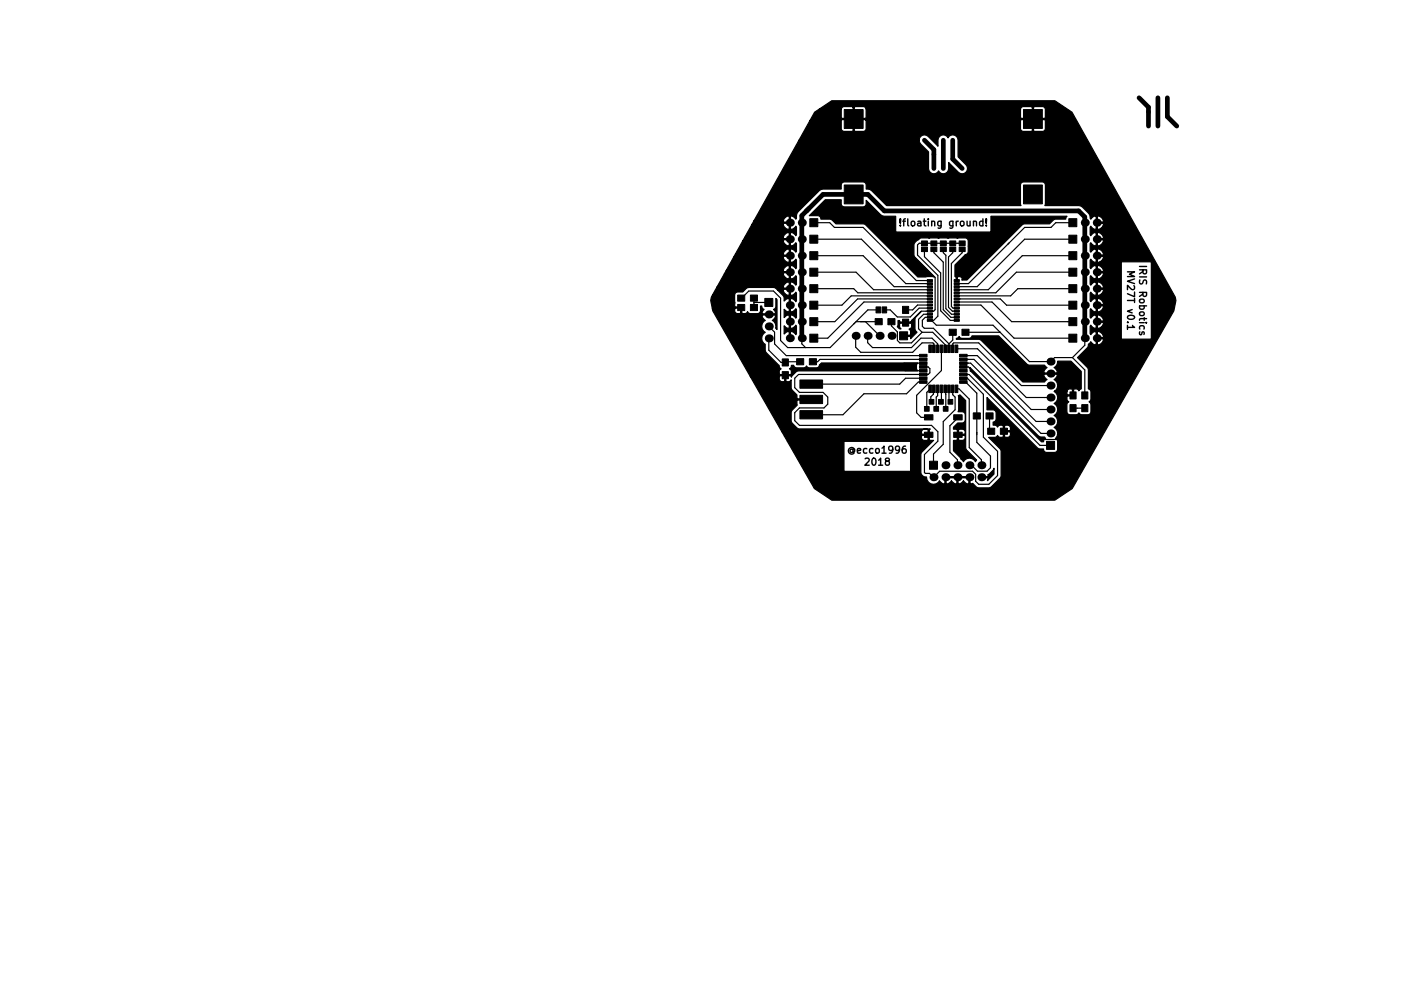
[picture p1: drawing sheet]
<svg xmlns="http://www.w3.org/2000/svg" width="297mm" height="210mm" viewBox="0 0 297 210" stroke-linecap="round" stroke-linejoin="round" font-family="sans-serif">
<g fill="none" stroke="#000" stroke-width=".3">
<path d="M190.9 47.8v.1M190.9 46.4v1M191.4 46.9h.6M192 46.4l-.4 .2v1.3M192.5 46.4v1.3l.2 .2M193.3 47l.4-.1 .3 .3v.4l-.3 .3h-.4l-.1-.3zM194.6 47h.6l.1 .9M195.3 47.3l-.6 .1-.2 .2 .2 .3h.6M195.7 46.9h.6M196 46.4v1.3l.3 .2M196.8 46.4v.2M196.8 46.9v1"/>
<path d="M197.5 47.1l.2-.2 .4 .1 .1 .9M197.5 46.9v1M199.5 46.9v1.2l-.2 .3h-.4M199.5 47l-.4-.1-.3 .3 .2 .7h.5M202 46.9v1.2l-.3 .3h-.3M202 47l-.4-.1-.3 .3 .2 .7h.5M202.7 46.9v1M203.2 46.9l-.5 .3M203.7 47.1l.2-.2 .4 .2 .1 .5-.1 .3h-.4l-.2-.1zM205 46.9l.1 1h.4l.2-.1M205.7 46.9v1M206.4 47.1l.2-.2 .4 .1v.9"/>
<path d="M206.4 46.9v1M208.4 47l-.4-.1-.3 .3 .1 .7h.6M208.4 46.4v1.5M209.1 47.8v.1M209.1 46.4v1M239 57.7h1.5l-1 .5 1 .5h-1.5M240.5 59.2l-1.5 .5 1.5 .5M241.6 57.2h1.5l-.1 .8-.4 .1-.2-.1-.1-.8M241.6 56.5h1.5M241.6 58.7h1.5M241.7 59.4l-.1 .6 .3 .2 .3-.1 .3-.6h.5l.1 .2-.1 .5M242.3 57.6l-.7 .5"/>
<path d="M239 68.4h.2M239 63.7h1.5M239 69v.9M239.1 67.1a.89 .89 0 0 1 1.4 .3 .85 .85 0 0 1-1.5-.2zM240 65.7l-1 .3 1 .4M240.1 69l.4 .5h-1.5M240.4 60.6l.1 .6-.4 .3-1.1-1v1M240.5 62v1l-1.5-.7M240.5 63.3v.9M241.6 62h1.5l-.1 .8-.4 .1-.2-.2-.1-.7M241.6 64.9h1.5M241.6 68.5h1"/>
<path d="M241.7 64.9l-.1 .4 .3 .3 .6-.1v-.6M241.7 66.3l.6-.1 .2 .1 .1 .4-.3 .3h-.4l-.3-.3zM241.7 69.8l-.1-.4 .3-.3 .6 .1v.6M241.7 70.4v.6h.3l.3-.6 .3 .2-.1 .4M241.7 63.5h.8l.1 .2-.1 .4-.2 .1h-.6l-.1-.2zM242.3 62.4l-.7 .5M242.6 67.4v.6M243 68.5h.1M243.1 67.6h-1.3l-.2 .4M180.9 95.4a.36 .36 0 0 0-.6 0 .36 .36 0 0 0 0 .5 .36 .36 0 0 0 .6 0M180.9 95.3v.6h.1a.64 .64 0 0 0-.4-1 .64 .64 0 0 0-.7 .8 .72 .72 0 0 0 .4 .6 .72 .72 0 0 0 .8-.1M181.8 95.7l.7-.2-.1-.3h-.4l-.2 .2 .1 .7h.5"/>
<path d="M183.4 97.3l.6-.1 .3 .4-.9 1.1h.9M183.8 95.2h-.4l-.3 .2 .1 .7h.6M185 97.3l.2-.1a.8 .8 0 0 1 .5 .8 .8 .8 0 0 1-.5 .7l-.2-.1-.1-.5zM185.1 95.2h-.5l-.2 .2 .1 .7h.6M185.8 95.2h.3l.3 .2v.5l-.3 .3-.3-.1-.2-.2zM186.3 97.6l.4-.4v1.5M186.3 98.7h.8M187 95.1l.4-.4v1.5M187 96.2h.9M188 97.8l-.3-.2 .1-.3 .2-.1 .4 .1 .1 .4-.6 .2-.2 .2v.3l.3 .3 .4-.1 .2-.2-.1-.4-.2-.2M189.3 95.3l-.3 .3-.4-.1-.2-.2v-.4l.3-.2h.4l.2 .2a1 1 0 0 1-.4 1.3h-.3M190.7 95.3l-.3 .3-.4-.1-.1-.2v-.4l.2-.2h.3l.3 .2a1 1 0 0 1-.4 1.3h-.3"/>
<path d="M192 94.7h-.4a1.01 1.01 0 0 0 0 1.5l.5-.2v-.5l-.2-.3h-.3l-.3 .3"/>
</g>
<g fill="#000" stroke="#000" stroke-width=".21">
<path d="M179 23.2h4v4h-4zM179 39.2h4v4h-4zM217 39.2h4v4h-4zM217 23.2h4v4h-4zM171.7 56.9h1.7v1.7h-1.7zM171.7 53.4h1.7v1.7h-1.7zM171.7 49.9h1.7v1.7h-1.7zM171.7 46.4h1.7v1.7h-1.7zM195.4 51.1h1.2v1h-1.2zM195.4 52.4h1.2v1h-1.2zM197.4 51.1h1.2v1h-1.2zM197.4 52.4h1.2v1h-1.2z"/>
<path d="M196.6 60h1.1v.4h-1.1zM196.6 59.3h1.1v.4h-1.1zM199.4 51.1h1.2v1h-1.2zM199.4 52.4h1.2v1h-1.2zM201.4 51.1h1.2v1h-1.2zM201.4 52.4h1.2v1h-1.2zM203.4 51.1h1.2v1h-1.2zM203.4 52.4h1.2v1h-1.2zM202.3 59.3h1.1v.4h-1.1zM202.3 60h1.1v.4h-1.1zM226.6 56.9h1.7v1.7h-1.7zM226.6 53.4h1.7v1.7h-1.7z"/>
<path d="M226.6 49.9h1.7v1.7h-1.7zM226.6 46.4h1.7v1.7h-1.7zM156.4 62.6h1.5v1.3h-1.5zM156.4 64.6h1.5v1.3h-1.5zM159.1 62.6h1.5v1.3h-1.5zM159.1 64.6h1.5v1.3h-1.5zM162.2 63.3h1.7v1.7h-1.7zM165.9 76.1h1.3v1.5h-1.3zM168.9 76.1h1.5v1.3h-1.5zM171.6 76.1h1.5v1.3h-1.5zM171.7 70.9h1.7v1.7h-1.7zM171.7 67.4h1.7v1.7h-1.7z"/>
<path d="M171.7 63.9h1.7v1.7h-1.7zM171.7 60.4h1.7v1.7h-1.7zM185.6 67.6h1.4v1.3h-1.4zM185.7 65.1h1v1.3h-1zM187 65.1h1v1.3h-1zM188.3 67.6h1.4v1.3h-1.4zM190.7 70.4h1.7v1.7h-1.7zM191.3 67.7h1.4v1.5h-1.4zM191.3 65h1.4v1.5h-1.4zM195 75.2h1.6v.5h-1.6zM195 76h1.6v.5h-1.6zM195 76.8h1.6v.5h-1.6z"/>
<path d="M195 77.6h1.6v.5h-1.6zM195 78.4h1.6v.5h-1.6zM195 79.2h1.6v.5h-1.6zM196.9 73.2h.6v1.6h-.6zM196.6 67.8h1.1v.4h-1.1zM196.6 67.1h1.1v.4h-1.1zM196.6 66.5h1.1v.4h-1.1zM196.6 65.8h1.1v.4h-1.1zM196.6 65.2h1.1v.4h-1.1zM196.6 64.5h1.1v.4h-1.1zM196.6 63.9h1.1v.4h-1.1zM196.6 63.2h1.1v.4h-1.1z"/>
<path d="M196.6 62.6h1.1v.4h-1.1zM196.6 61.9h1.1v.4h-1.1zM196.6 61.3h1.1v.4h-1.1zM196.6 60.6h1.1v.4h-1.1zM197.7 73.2h.6v1.6h-.6zM198.5 73.2h.6v1.6h-.6zM199.3 73.2h.6v1.6h-.6zM200.1 73.2h.6v1.6h-.6zM200.9 73.2h.6v1.6h-.6zM201.7 73.2h.6v1.6h-.6zM201.3 69.8h1.4v1.3h-1.4zM202.5 73.2h.6v1.6h-.6z"/>
<path d="M202.3 60.6h1.1v.4h-1.1zM202.3 61.3h1.1v.4h-1.1zM202.3 61.9h1.1v.4h-1.1zM202.3 62.6h1.1v.4h-1.1zM202.3 63.2h1.1v.4h-1.1zM202.3 63.9h1.1v.4h-1.1zM202.3 64.5h1.1v.4h-1.1zM202.3 65.2h1.1v.4h-1.1zM202.3 65.8h1.1v.4h-1.1zM202.3 66.5h1.1v.4h-1.1zM202.3 67.1h1.1v.4h-1.1zM202.3 67.8h1.1v.4h-1.1z"/>
<path d="M203.4 79.2h1.6v.5h-1.6zM203.4 78.4h1.6v.5h-1.6zM203.4 77.6h1.6v.5h-1.6zM203.4 76.8h1.6v.5h-1.6zM203.4 76h1.6v.5h-1.6zM203.4 75.2h1.6v.5h-1.6zM204 69.8h1.4v1.3h-1.4zM226.6 63.9h1.7v1.7h-1.7zM226.6 60.4h1.7v1.7h-1.7zM226.6 67.4h1.7v1.7h-1.7zM226.6 70.9h1.7v1.7h-1.7zM165.9 78.8h1.3v1.5h-1.3z"/>
<path d="M169.6 87.1h4.8v1.8h-4.8zM169.6 83.9h4.8v1.7h-4.8zM169.6 80.6h4.8v1.8h-4.8zM195 80h1.6v.5h-1.6zM195 80.8h1.6v.5h-1.6zM196 86.2h1v1h-1zM197 84.7h1v1h-1zM197.1 97.9h1.7v1.7h-1.7zM196.9 81.7h.6v1.6h-.6zM196 88h1.8v1.1h-1.8zM196 91.7h1.8v1.1h-1.8zM198 86.2h1v1h-1z"/>
<path d="M197.7 81.7h.6v1.6h-.6zM199 84.7h1v1h-1zM198.5 81.7h.6v1.6h-.6zM199.3 81.7h.6v1.6h-.6zM200 86.2h1v1h-1zM200.1 81.7h.6v1.6h-.6zM201 84.7h1v1h-1zM200.9 81.7h.6v1.6h-.6zM201.7 81.7h.6v1.6h-.6zM202.5 81.7h.6v1.6h-.6zM203.4 80.8h1.6v.5h-1.6zM203.4 80h1.6v.5h-1.6z"/>
<path d="M202.2 88h1.8v1.1h-1.8zM202.2 91.7h1.8v1.1h-1.8zM206.4 87.6h1.4v1.3h-1.4zM209 87.6h1.6v1.3h-1.6zM209.4 90.8h1.5v1.3h-1.5zM212.1 90.8h1.5v1.3h-1.5zM221.9 93.6h1.7v1.7h-1.7zM226.8 83.1h1.3v1.5h-1.3zM226.8 85.8h1.3v1.5h-1.3zM229.4 85.8h1.3v1.5h-1.3zM229.4 83.1h1.3v1.5h-1.3z"/>
</g>
<g fill="#000">
<circle cx="167.5" cy="54.2" r=".85"/>
<circle cx="167.5" cy="50.7" r=".85"/>
<circle cx="167.5" cy="57.7" r=".85"/>
<circle cx="167.5" cy="47.2" r=".85"/>
<circle cx="170" cy="57.7" r=".85"/>
<circle cx="170" cy="54.2" r=".85"/>
<circle cx="170" cy="50.7" r=".85"/>
<circle cx="170" cy="47.2" r=".85"/>
<circle cx="230" cy="50.7" r=".85"/>
<circle cx="230" cy="57.7" r=".85"/>
<circle cx="230" cy="54.2" r=".85"/>
<circle cx="230" cy="47.2" r=".85"/>
<circle cx="232.5" cy="57.7" r=".85"/>
<circle cx="232.5" cy="47.2" r=".85"/>
<circle cx="232.5" cy="54.2" r=".85"/>
<circle cx="232.5" cy="50.7" r=".85"/>
<circle cx="163" cy="69.2" r=".85"/>
<circle cx="163" cy="71.8" r=".85"/>
<circle cx="163" cy="66.7" r=".85"/>
<circle cx="167.5" cy="61.2" r=".85"/>
<circle cx="167.5" cy="71.7" r=".85"/>
<circle cx="167.5" cy="68.2" r=".85"/>
<circle cx="167.5" cy="64.7" r=".85"/>
<circle cx="170" cy="61.2" r=".85"/>
<circle cx="170" cy="71.7" r=".85"/>
<circle cx="170" cy="68.2" r=".85"/>
<circle cx="170" cy="64.7" r=".85"/>
<circle cx="181.4" cy="71.2" r=".85"/>
<circle cx="184" cy="71.2" r=".85"/>
<circle cx="186.5" cy="71.2" r=".85"/>
<circle cx="189" cy="71.2" r=".85"/>
<circle cx="222.7" cy="79.3" r=".85"/>
<circle cx="222.7" cy="76.7" r=".85"/>
<circle cx="230" cy="61.2" r=".85"/>
<circle cx="230" cy="68.2" r=".85"/>
<circle cx="230" cy="71.7" r=".85"/>
<circle cx="230" cy="64.7" r=".85"/>
<circle cx="232.5" cy="71.7" r=".85"/>
<circle cx="232.5" cy="64.7" r=".85"/>
<circle cx="232.5" cy="68.2" r=".85"/>
<circle cx="232.5" cy="61.2" r=".85"/>
<circle cx="200.5" cy="98.7" r=".85"/>
<circle cx="203" cy="98.7" r=".85"/>
<circle cx="205.5" cy="98.7" r=".85"/>
<circle cx="208.1" cy="98.7" r=".85"/>
<circle cx="222.7" cy="92" r=".85"/>
<circle cx="222.7" cy="89.4" r=".85"/>
<circle cx="222.7" cy="84.3" r=".85"/>
<circle cx="222.7" cy="86.9" r=".85"/>
<circle cx="222.7" cy="81.8" r=".85"/>
<circle cx="197.9" cy="101.2" r=".85"/>
<circle cx="200.5" cy="101.2" r=".85"/>
<circle cx="203" cy="101.2" r=".85"/>
<circle cx="205.5" cy="101.2" r=".85"/>
<circle cx="208.1" cy="101.2" r=".85"/>
</g>
<path d="M196 29.7l2 2v4M200 29.7v6M202 29.7v4l2 2M241.5 20.7l2 2v4M245.5 20.7v6M247.5 20.7v4l2 2M170 71.7v-26l4.5-4.5h9.5l3.5 3.5h41.2l1.3 1.3v25.7" fill="none" stroke="#000" stroke-width="1"/>
<g fill="none" stroke="#000" stroke-width=".25">
<path d="M172.5 47.2h3.4l1 1h6.1l11.3 11.3h2.8M172.5 57.7h9l3.7 3.8h11.9M172.5 54.2h10.5l6.6 6.6h7.5M172.5 50.7h10.1l9.5 9.5h5M182.5 40.2v.5M193 50.3l.8-.8h13.2v3.5l-4.2 4.1v2.4M193 50.3h.1M193 50.3v3.3l5.3 5.3v6.8l-.3 .3h-2.7l-2.4 2.4h-.9M196 52.9v1.6l3.4 3.4v8l2.1 2.1h1.3M196 52.9h.1M198 52.9v.7l2 2v10.1l1.6 1.6h1.2M200 52.9v.7l.5 .6v11.3l1.2 1.2h1.1"/>
<path d="M202 52.9v.7l-.9 .9v10.7l.8 .8h.9M204 51.6h-9.1l-.4 .4v2.1l4.3 4.3v8.7l-.8 .9h-.9M204 52.9v.7l-2.3 2.3v9.1l.3 .4h.8M227.5 57.7h-12l-4.4 4.4h-8.3M227.5 54.2h-10.8l-7.2 7.3h-6.7M227.5 47.2h-3.7l-1 1h-5.5l-12 12h-2.5M227.5 50.7h-10.2l-10.1 10.1h-4.4M157.2 63.2l1.5-1.5h5.3l1.5 1.5v9l1.5 1.5h9l8-8h2.2M159.9 63.2v2M163 69.2l1.2 1.3v2.5l2.5 2.4h29M163 64.2h-3.1M163 71.8v2.5l2.6 2.6h.9l.1-.2h3"/>
<path d="M170 71.7v1.3l.8 .7M172.5 61.2h8.5l.9 .9h15.2M181.4 71.2v2.5l1.1 1h11l2-2h2.3l.2 .2v1.1M183.5 68.2l3 3M184 71.2v1.5l1 1h8.3l2-2h2.3l1.2 1.2v1.1M186.2 68.2h.1h-4.8M189 68.2v.9l1.3 1.3v1.8l.5 .5h2.5l2.2-2.2M192 68.4l-.4 .5M192 68.4l.1 .1M195.5 70.5h2.2l2.7 2.6v.9M195.7 77h-4l-.2 .2v1l.4 .4h3.8M195.7 77.8h1.1l.4 .4v.9l-.4 .3h-27.5l-.8 .8v2l1 1h5l1 1v1.5l-.8 .8h-5.2l-1 1v1.7l1 1h28l1.3 1.4v2l-2.8 2.8v3.8l.2 .2h.9l.8 .9 1.3-1.3h7l.7 .6v1.5l.6 .6h2.2l1.8-1.8v-5.2l-3-3v-9l-3.4-3.5h-.8"/>
<path d="M195.7 76.2h-21.8l-.6 .5h-1M197.1 66h.1M197.1 66.7h-1.3l-1.1 1v2l.8 .8M197.1 64.1h-13.9l-7.7 7.6h-3M197.1 67.3h-.9l-.6 .6v1.3l.4 .4h1.9l3.3 3.3M197.1 63.4h-15.3l-4.8 4.8h-4.5M197.1 65.4h-2.2l-1.9 1.8h-2.7l-1.6-1.5h-1.2M197.1 64.7h-2.6l-1 1h-1.5M197.1 62.8h-16.6l-2 1.9h-6M197.5 68l1 1h12l7.8 7.7h4.4l.9-.8h3.8M199.6 74v4.6l-5.3 5.3v3.7l1 .9h1.6M201.2 72.9v1.1"/>
<path d="M202 70.5v1.6l-.8 .8M202 74v-1.1l.2-.2h5.3l9 9.1h6.2M202.8 74h4.5l10.3 10.3h5.1M202.8 64.7h5.2l7 7h12.5M202.8 63.4h9.3l1.3 1.3h14.1M203.1 64.1h7.2l4.2 4.1h13M204.3 77h1.5l14.9 15h2M204.3 77.8h1l15.4 15.4h5.1M204.3 79.4h1.1l15.1 15.1h2.2M204.3 76.2h2.2l13.2 13.2h3M204.3 75.4h2.9l11.4 11.5h4.1M212 70.5h-7.3"/>
<path d="M227.4 75.9l2.6 2.6v5.4M227.5 61.2h-11.7l-1.5 1.6h-11.5M230 71.7v1.5l-2.6 2.7M195.7 81h-1l-2.5 2.5h-9l-4.5 4.5h-4.9M195.7 80.2h-3.7l-1.3 1.3h-16.8M197.2 82.5l-.7 .7v3.5M198 82.5l-.1 1.1-.6 .6v.9l.2 .1M198.8 82.5v1.4l-.3 .3v2.5M199.6 82.5l-.1 2.7M200.4 82.5l.1 4.2M200.5 83.6v.1M201.2 82.5v2.4l.3 .3"/>
<path d="M202 82.5v1.2l.5 .5v2.7l-2.5 2.5v4.9l-2.1 2v2.4M202.8 82.5h.5l2.2 2.2v10.3l2.6 2.5v1.2M203.1 88.6l-1.7 1.7v5.6l1.6 1.6v1.2M204.3 81h.4l2.4 2.4v10.4l2.9 2.9v2.5l-.7 .8h-2.1l-1.2-1.3h-.5M207 88.2h.1M209.8 88.2v2.9l.3 .4M227.4 83.9h.1M227.5 86.6h2.5"/>
</g>
<path d="M172.7 23.8l1-.7h4.7v1.9l.1 .1h2.4v-2.3h.2v2.3h2.4l.1-.1v-1.9h32.8v1.9l.1 .1h2.4v-2.3h.2v2.3h2.4l.1-.1v-1.9l-.5-.5h-1.8l-.2 .2-.4-.2h-1.8l-.5 .5h-32.8l-.5-.5h-1.8l-.2 .2-.4-.2h-1.8l-.5 .5h-4.7l2.7-1.7h47.2l3.7 2.4 21.9 39.2 .1 .7-.4 2.3-21.6 37.7-3.7 2.4h-47.2l-3.7-2.4-5.8-10.1h12v6.4h14.2v-6.4h-26.2l-.6-1.1h29.1a.7 .7 0 0 0 .5 .9h.7l.2-.1v-.9h-1.3l-.1 .1h-29.1l-.5-.9h29.6v.4l.1 .1h1.3v-.9l-.2-.1h-.7l-.5 .5h-29.6l-6.7-11.7h6.1l.1 .8 .4 .3h.5l.2-.2v-1.1h-1l-.2 .2h-6.1l-8-13.9-.1-.5h4.8v.5l.2 .4 .9 .1 .1-.1v-1h-1.1l-.1 .1h-4.8l-.3-1.8 .1-.7 .3-.4h4.7v2.4l.1 .1h1.4v1.3l.1 .1h.6l.5-.4 .6 .4h1.5a.65 .65 0 0 0 .6-.6v-1h.3l.2 .6 .3 .1-.4 .8 .1 .2h2.6l.1-.2-.4-.8 .4-.3 .1-2 .2 .3v6.3l-.3-.3a1.37 1.37 0 0 0-.7-1.6l.6-.5 .1-.4-.1-.3h-2.6l-.1 .3 .1 .4 .6 .5-.4 .2a1.46 1.46 0 0 0 .4 2.3 1.44 1.44 0 0 0-.1 2.6l.1 1.5 2.9 2.9v.4l.4 .4-.4 .4v.6l.2 .2h2.2l.2-.2v-.6l-.4-.4 .3-.4 .1-.4h.5l.1 .3 .5 .2h1.7l.4-.4 .6 .4h1.5a.65 .65 0 0 0 .6-.6l.5-.4h20.3l-.2 .3v.8l.3 .5-25.6 .1-1.2 1.3-.2-.3h-1v1.1l.2 .2h.5l.4-.4 .1 1.9 1.2 1.3v.7l.1 .1h3v.3h-3l-.1 .1v1l-1.2 1.3v2.2a2.72 2.72 0 0 0 1.7 1.5h27.7l-.2 .2v2.1l.2 .1h.7l-2.4 2.5-.3 .5 .1 4.1 .6 .6 .5 .1a1.47 1.47 0 0 0 1.1 1.5 1.47 1.47 0 0 0 1.7-.7l.5 .5 .4 .2 .2-.1v-1.2h.3v1.2l.2 .1 .4-.2 .5-.5 .5 .5 .4 .2 .3-.1v-1.2h.2v1.2l.3 .1 .4-.2 .5-.5 .5 .5 .4 .2 .2-.1v-1.2h-5.1v-.3h5.4v1.5l.2 .1 .4-.2 .9 1h2.5l.5-.2 2-2.1 .1-5.5-.3-.5-2.4-2.4h1.5l.4-.4 .5 .4h.6l.1-.2v-1h.3v1l.1 .2 .9-.1 .2-.4v-.5l-.1-.2h-1.4v-1.2h.3v1h1.1l.1-.2v-.5l-.2-.4-.9-.1-.4 .2-.1-.2h-.6l-.5 .4a.79 .79 0 0 0-.9-.4v-.7l.5-.3 .1-1.6a.65 .65 0 0 0-.6-.6h-1.3v-2.7l10.7 10.7 .5 .3h.7l.1 .3 .3 .3 2 .1a.65 .65 0 0 0 .6-.7v-1.7l-.4-.6a1.46 1.46 0 0 0-.3-2.3 1.44 1.44 0 0 0 0-2.6 1.44 1.44 0 0 0 0-2.5 1.44 1.44 0 0 0 0-2.5l2.7-.1v.6l.2 .2h1v-1.1l-.2-.2-.7 .1-.3 .4h-2.6a1.43 1.43 0 0 0-.1-2.5l.5-.5 .2-.4-.1-.2h-2.7l-.1 .2 .2 .4 .5 .5-.5 .5h-4.6l-9.1-9h-5v-.2l.5-.4 .7 .4h1.4l.5-.2 .2-.3h5.6l6.3 6.1 3.5 .1 .5 .5-.5 .5-.2 .4 .1 .2h2.7l.1-.2-.2-.4-.5-.5 .6-.7 .1-.7h2.9l2.1 2.2v3.7l-.5 .4-.2-.3-.7-.1-.2 .2v1.3h-1.2l-.2 .2v.6l.4 .4-.4 .6v1.8l.6 .4h1.6l.3-.4 .4 .3 1.6 .1a.65 .65 0 0 0 .6-.7v-1.7l-.4-.4 .4-.6v-1.5l-.2-.4-.3-.2-.1-4.3-2.2-2.3 2-2.1 .3-.8 .5-.5 .5 .5 .4 .2 .2-.1v-1.2h.3v1.2a1.08 1.08 0 0 0 1.3-1l-.1-.2h-1.5v-1.5h.3v1.2h1.2a1.07 1.07 0 0 0-1.5-1.2l-.2-.1-.4 .2-.5 .5-.2-.2v-1.6l.2-.2 .5 .5 .4 .2 .2-.1v-1.2h.3v1.2a1.08 1.08 0 0 0 1.3-1l-.1-.2h-1.5v-1.5h.3v1.2h1.2a1.07 1.07 0 0 0-1.5-1.2l-.2-.1-.4 .2-.5 .5-.2-.2v-1.6l.2-.2 .5 .5 .4 .2 .2-.1v-1.2h.3v1.2a1.08 1.08 0 0 0 1.3-1l-.1-.2h-1.5v-1.5h.3v1.2h1.2a1.07 1.07 0 0 0-1.5-1.2l-.2-.1-.4 .2-.5 .5-.2-.2v-1.6l.2-.2 .5 .5 .4 .2 .2-.1v-1.2h.3v1.2a1.08 1.08 0 0 0 1.3-1l-.1-.2h-1.5v-1.5h.3v1.2h1.2a1.07 1.07 0 0 0-1.5-1.2l-.2-.1-.4 .2-.5 .5-.2-.2v-1.6l.2-.2 .5 .5 .4 .2 .2-.1v-1.2h.3v1.2a1.08 1.08 0 0 0 1.3-1l-.1-.2h-1.5v-1.5h.3v1.2h1.2a1.07 1.07 0 0 0-1.5-1.2l-.2-.1-.4 .2-.5 .5-.2-.2v-1.6l.2-.2 .5 .5 .4 .2 .2-.1v-1.2h.3v1.2l.2 .1 .4-.2h4.4v16.5h6.4v-16.5h-10.8a1.02 1.02 0 0 0 .6-1.1h-1.5v-1.5h.3v1.2h1.2l.1-.2a1.19 1.19 0 0 0-1.6-1l-.2-.1-.4 .2-.5 .5-.2-.2v-1.6l.2-.2 .5 .5 .4 .2 .2-.1v-1.2h.3v1.2a1.08 1.08 0 0 0 1.3-1l-.1-.2h-1.5v-1.5h.3v1.2h1.2a1.07 1.07 0 0 0-1.5-1.2l-.2-.1-.4 .2-.5 .5-.2-.2v-1.6l.2-.2 .5 .5 .4 .2 .2-.1v-1.2h.3v1.2a1.08 1.08 0 0 0 1.3-1l-.1-.2h-1.5v-1.5h.3v1.2h1.2a1.07 1.07 0 0 0-1.5-1.2l-.2-.1-.4 .2-.5 .5-.5-1.3-1.7-1.5-7.6-.1 .1-.4v-4l-.1-.4-.5-.2h-4a.65 .65 0 0 0-.6 .6v4l.1 .4h-28.5l-3.2-3.2-.4-.2-.8-.1v-.9a.65 .65 0 0 0-.6-.6h-4l-.6 .4v1.1l-4.3 .1-4.9 4.7-.2 .4-.3 1.2-.5-.5-.4-.2-.2 .1v2.7l.2 .1 .4-.2 .5-.5 .2 .2v1.6l-.2 .2-.5-.5-.4-.2-.2 .1v2.7l.2 .1 .4-.2 .5-.5 .2 .2v1.6l-.2 .2-.5-.5-.4-.2-.2 .1v2.7l.2 .1 .4-.2 .5-.5 .2 .2v1.6l-.2 .2-.5-.5-.4-.2-.2 .1v2.7l.2 .1 .4-.2 .5-.5 .2 .2v1.6l-.2 .2-.5-.5-.4-.2-.2 .1v2.7l.2 .1 .4-.2 .5-.5 .2 .2v1.6l-.2 .2-.5-.5-.4-.2-.2 .1v2.7l.2 .1 .4-.2 .5-.5 .2 .2v1.6l-.2 .2-.5-.5-.4-.2-.2 .1v2.7l.2 .1 .4-.2 .5-.5 .2 .2v1.6l-.2 .2-.5-.5-.4-.2-.2 .1v1.5h-.3v-1.5l-.2-.1-.4 .2-.4 .4v-1.8l.4 .4 .4 .2 .2-.1v-2.7l-.2-.1-.4 .2-.4 .4v-1.8l.4 .4 .4 .2 .2-.1v-2.7l-.2-.1-.4 .2-.4 .4-.1-.9-1.3-1.4h1.1a1.08 1.08 0 0 0 1.3 1v-1.2h-1.2l-.1 .2h-1.1l-.6-.6h-.3h-5.3l-.5 .2-.7 .8h-1.1a.65 .65 0 0 0-.6 .6h-4.7l.9-1.7h14l.1 .2h1.2v-1.2a1.08 1.08 0 0 0-1.3 1h-14l1.6-2.8h12.4l.3 .5 .4 .4 .4 .2 .2-.1v-1.2h-1.2l-.1 .2h-12.4l.4-.7h12l.1 .2h1.2v-1.2a1.08 1.08 0 0 0-1.3 1h-12l1.5-2.8h10.5l.3 .5 .4 .4 .4 .2 .2-.1v-1.2h-1.2l-.1 .2h-10.5l.4-.7h10.1l.1 .2h1.2v-1.2a1.08 1.08 0 0 0-1.3 1h-10.1l1.6-2.8h8.5l.3 .5 .4 .4 .4 .2 .2-.1v-1.2h-1.2l-.1 .2h-8.5l.4-.7h8.1l.1 .2h1.2v-1.2a1.08 1.08 0 0 0-1.3 1h-8.1l1.5-2.8h6.6l.3 .5 .8 .6 .2-.1v-1.2h-1.2l-.1 .2h-6.6l.4-.7h6.2l.1 .2h1.2v-1.2a1.08 1.08 0 0 0-1.3 1h-6.2l9.6-17.2h25.5l.3 .9 1.7 1.6 .1 4a1.12 1.12 0 0 0 1 .7 1.12 1.12 0 0 0 1-.6 1.13 1.13 0 0 0 1.3 .6 1.13 1.13 0 0 0 .8-1.2v-1.2l2.5 2.3a1.13 1.13 0 0 0 1.3-.4 1.13 1.13 0 0 0-.1-1.5l-1.7-1.6v-3.6a1.13 1.13 0 0 0-.8-1.1 1.13 1.13 0 0 0-1.3 .6 1.13 1.13 0 0 0-1.3-.6 1.13 1.13 0 0 0-.8 1.1v1.3l-2.5-2.3a1.14 1.14 0 0 0-1.5 1h-25.5l2.4-4.2h6.6v1.9l.5 .5h1.8l.2-.2v-2.3h.2v2.3l.2 .2 2.1-.1 .2-.4v-1.9h32.8l.1 2.1 .4 .3h1.8l.2-.2v-2.3h.2v2.3l.2 .2h1.8l.5-.5v-1.9l-.1-.1h-5l-.1 .1h-32.8l-.1-.1-11.7 .1zM171.8 45.6l3.2-3.2h3.4v.8a.65 .65 0 0 0 .6 .7h4a.65 .65 0 0 0 .6-.7v-.7l3.5 3.3 2.8 .1v3.3h20.2v-3.3h16.1l-.2 .6h-2.4l-1.1 1h-5.5l-12 11.9h-1.1l.1-.2a.64 .64 0 0 0-1-.4v.5h-.3v-.5l-.2-.1v-2.5l2.1-2.2a.65 .65 0 0 0 .7-.6v-1.2a1.97 1.97 0 0 0-.2-1.5l-.5-.2-1.6 .1-.4-.1-1.6 .1-.4-.1-1.6 .1-.4-.1-1.6 .1-1.6-.1-.8 .4a1.5 1.5 0 0 0-.8 1.1v2.4l4.3 4.4-.4-.1-3.1 .1-11.3-11.3h-6.1l-1-1-2.2-.1a.65 .65 0 0 0-.6-.6h-1.8zM190.4 68h.3l.2 .3h2.2l.2-.3 2-1.9-1.1 1.1-.2 .5v2l.4 .8-1.3 1.4-.2-.5h-1.4l-.1-.3h1.5l.2-.1v-.7l-.4-.5 .5-.2 .1-.9-.2-.1h-2.2l-.2 .1v.6l.4 .5h-.4l-.5-.5 .2-.4zM203.2 83.9l.3-.1 1.2 1.2 .1 10.3 2.3 2.3-.3 .4a1.44 1.44 0 0 0-2.5 0l-2.1-2.4v-2.2h.6l.2-.1v-.9h.2v.9l.2 .1h.7a.64 .64 0 0 0 .4-1h-1.5v-1.2h.2v.9h1.3l.1-.1a.7 .7 0 0 0-.5-.9h-.7l-.2 .1-1-.1v-.5l.9-.9h.9a.65 .65 0 0 0 .6-.6v-1.1a.65 .65 0 0 0-.6-.6h-.9l.2-.5zM205.5 78l14.7 14.5 .5 .2h.8l.2 .3-.4 .4-.1 .3h-.4l-15.1-15zM208 101.1h1.4v-.4h.2a2.3 2.3 0 0 0 1.1-1.4v1.3l-1.4 1.4 .2-.4-.1-.2h-1.4z" fill="#000" stroke="#000" stroke-width=".25"/>
</svg>
